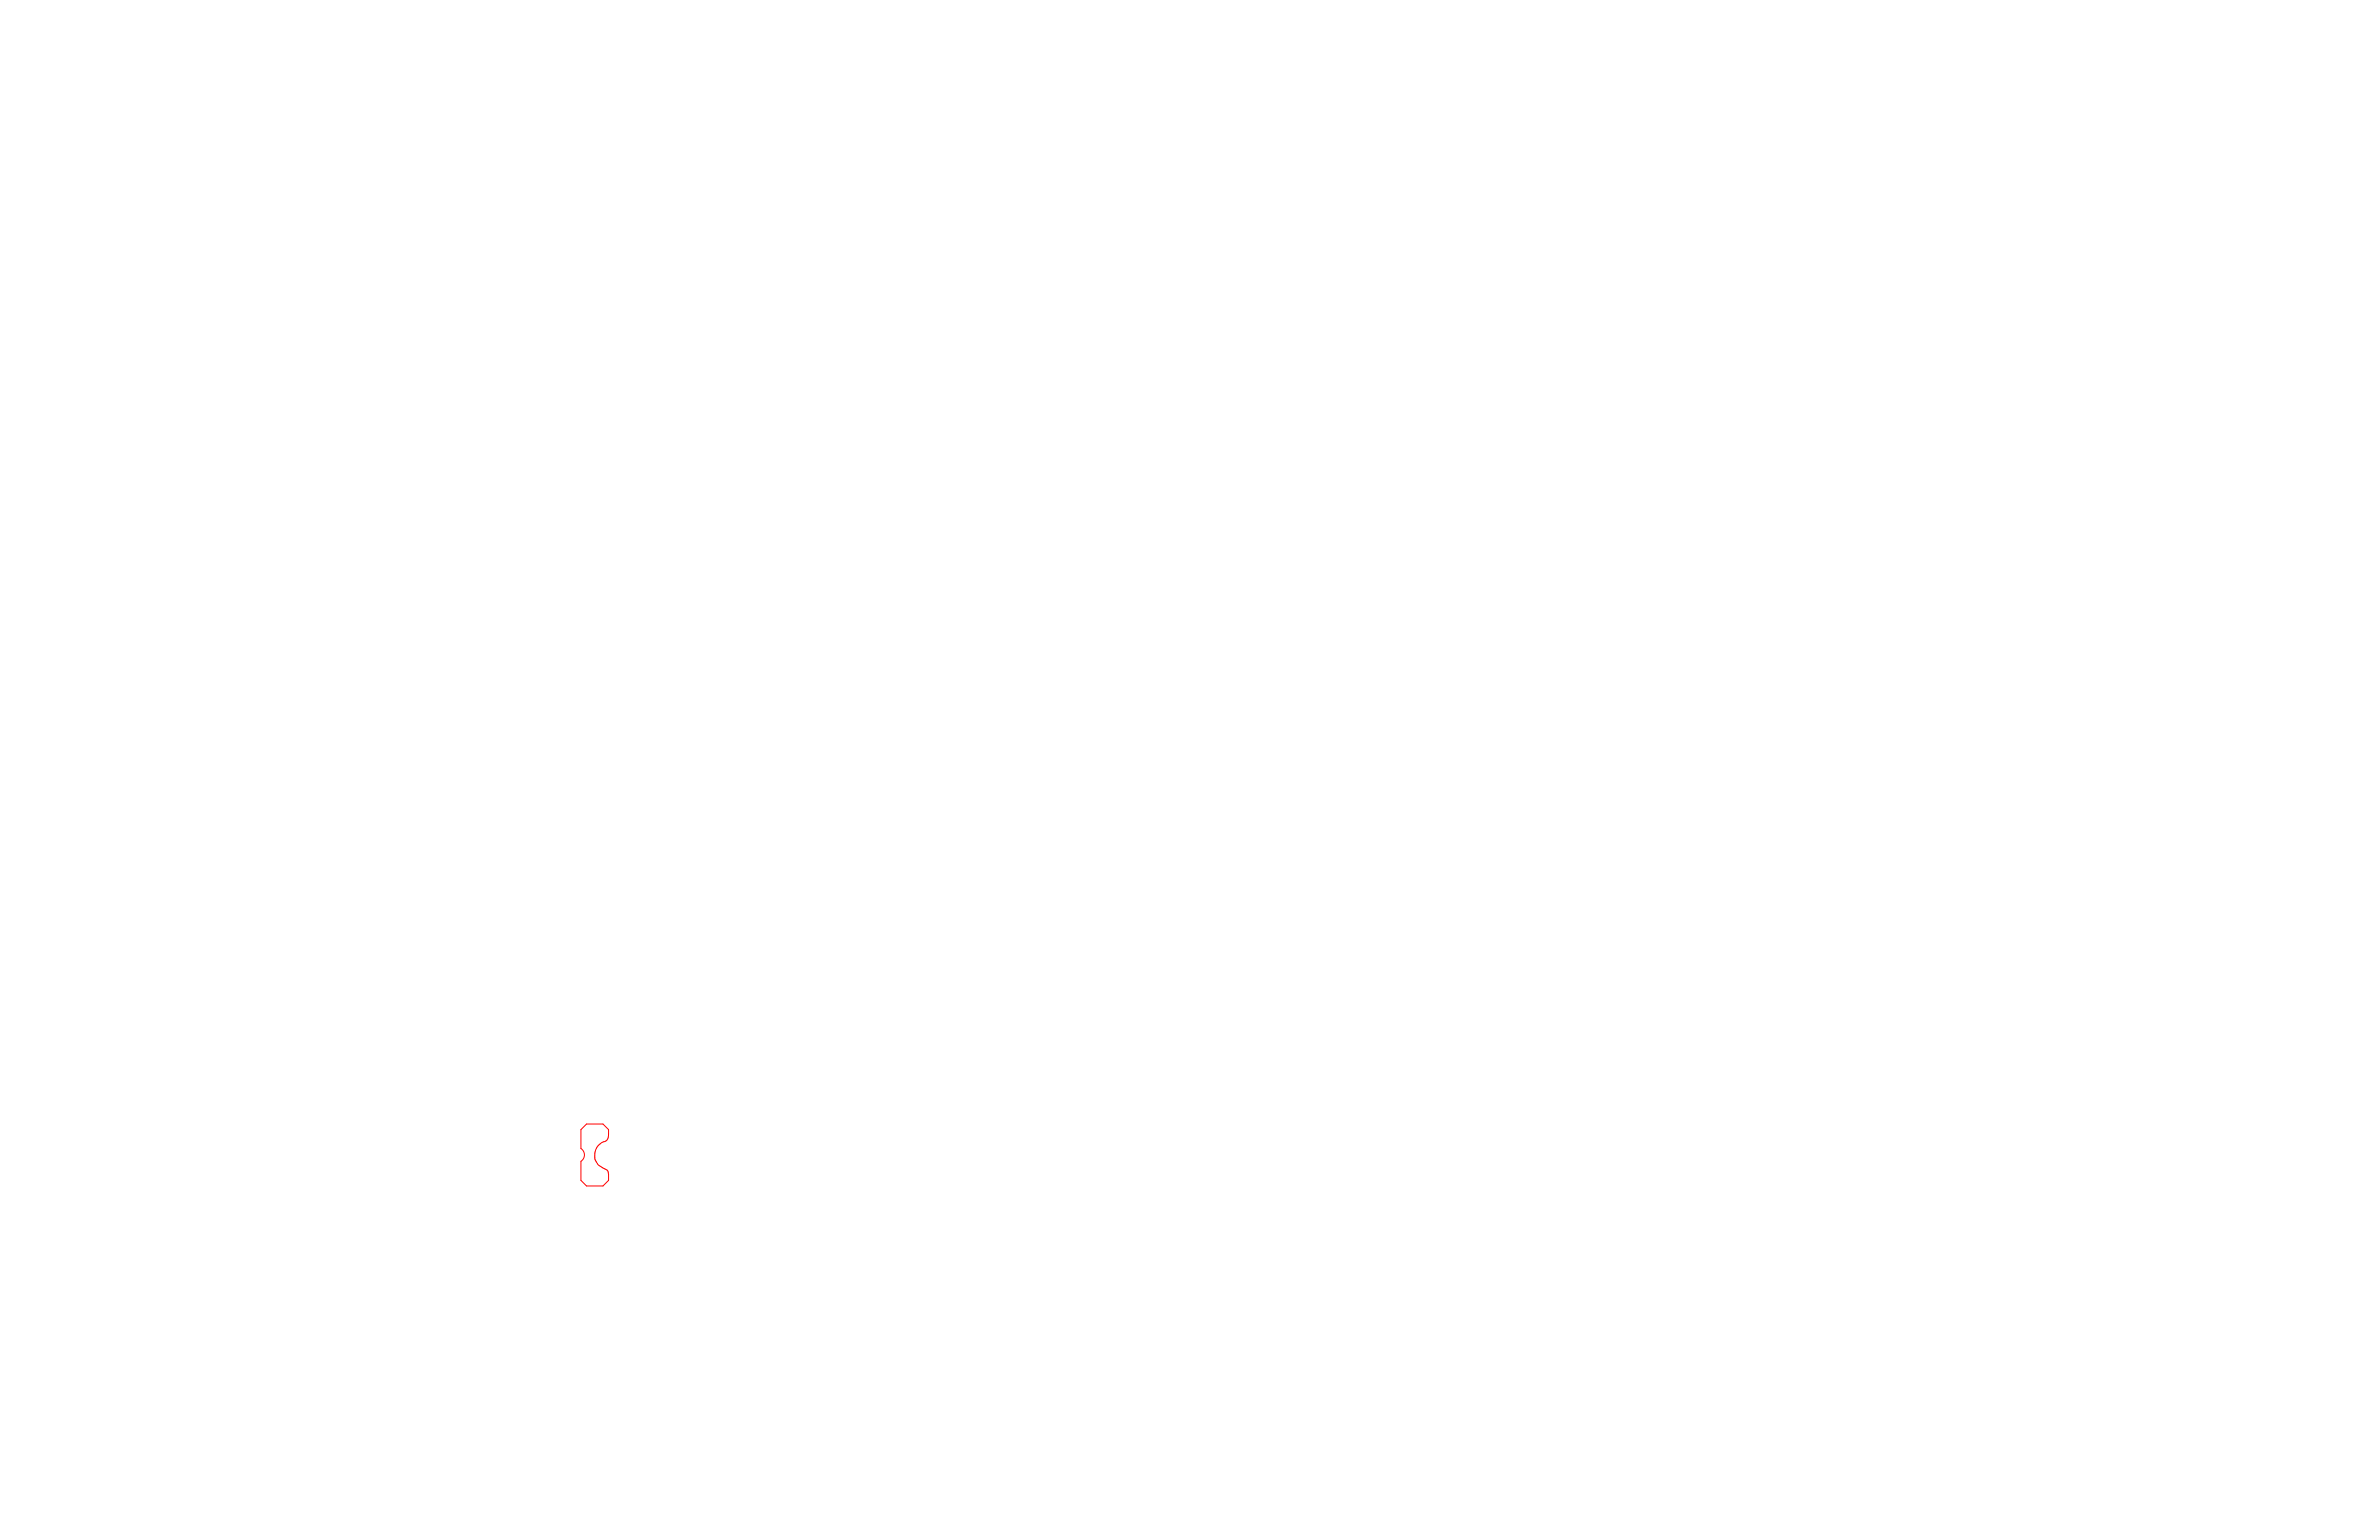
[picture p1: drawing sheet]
<svg xmlns="http://www.w3.org/2000/svg" width="864mm" height="559mm" viewBox="0 0 864 559" stroke-linecap="round" stroke-linejoin="round" font-family="sans-serif">
<!-- layer: Visible (ANSI) -->
<g fill="none" stroke="#f00" stroke-width=".36">
<path d="M210.9 416.8a2.76 2.76 0 0 1 0 4.6v6.9l2 2h6l2-2-.2-3.2M216 417.9v2.3M216.5 416.6l-.4 1.2M217.2 415.7l-.7 .9M217.9 415l-.8 .7M218.5 414.5l-.7 .5M219.9 414.1l-1.3 .4M220.8 412.6l-.3 .8-.6 .6M220.8 412.6l.1-2.7-2-2h-6l-2 2v6.9M215.9 420.2l.1 .4M216 420.6l.1 .4M216.1 420.9l.2 .4"/>
<path d="M216.3 421.3l.2 .3M216.5 421.6l.4 .6M216.8 422.3l.6 .6M217.4 422.9l.4 .3M217.9 423.2l.9 .5M218.7 423.7l.9 .4M219.6 424.2l1.1 .8"/>
</g>
</svg>
